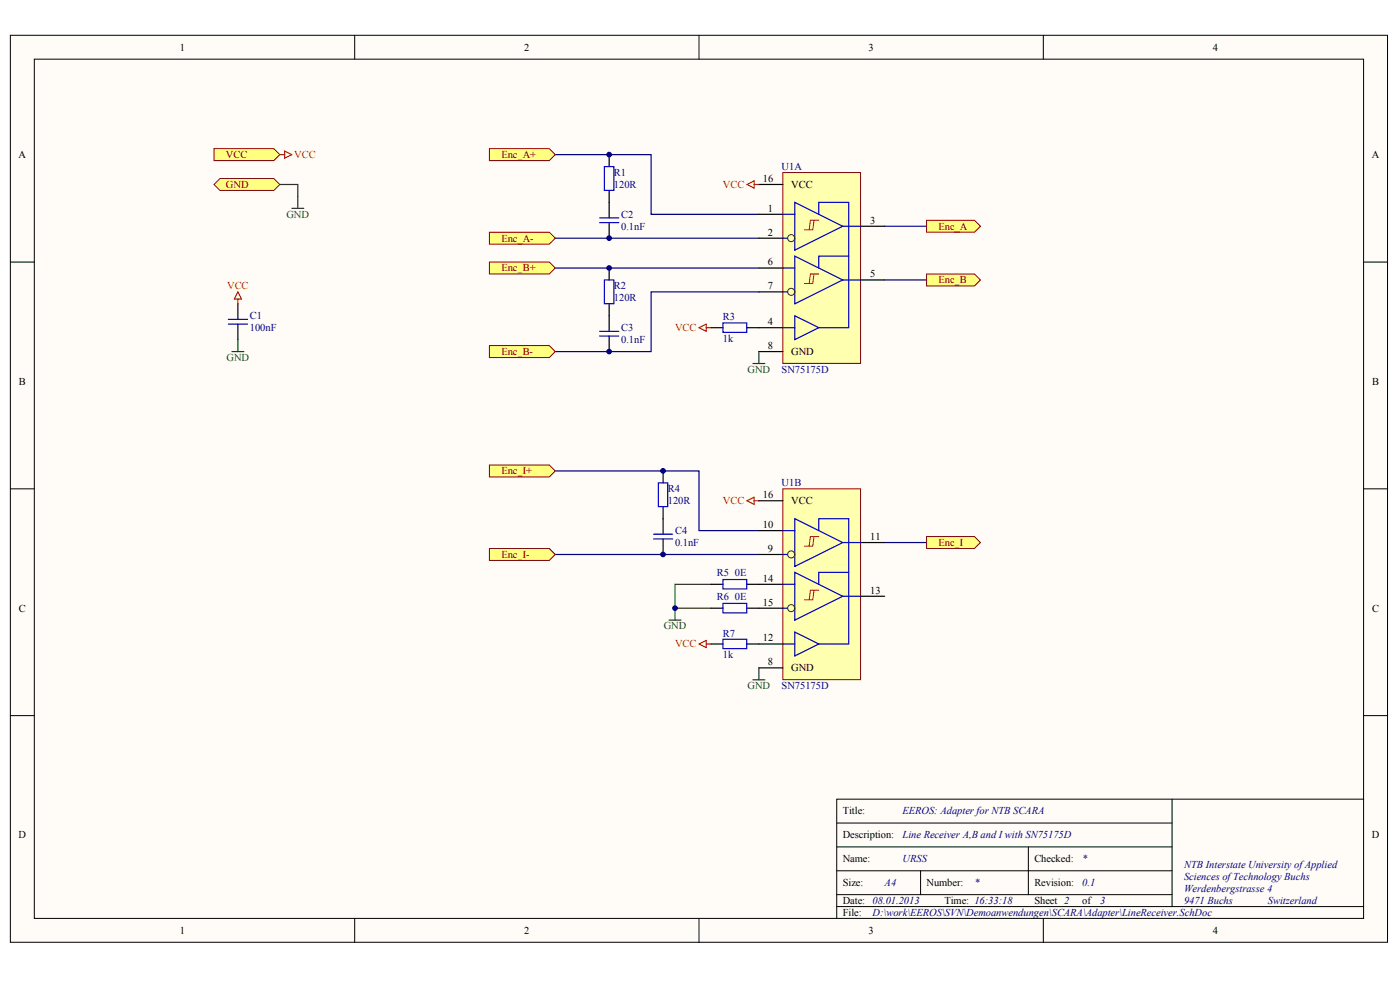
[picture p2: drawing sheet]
<svg xmlns="http://www.w3.org/2000/svg" width="288mm" height="202mm" viewBox="0 0 288 202" stroke-linecap="round" stroke-linejoin="round" font-family="sans-serif">
<defs><g id="words">
<g font-size="2.2">
<text x="37" y="10.4">1</text>
<text x="107.8" y="10.4">2</text>
<text x="178.6" y="10.4">3</text>
<text x="249.4" y="10.4">4</text>
<text x="3.8" y="32.5">A</text>
<text x="282.1" y="32.5">A</text>
<text x="156.9" y="37.4">16</text>
<text x="162.7" y="38.6">VCC</text>
<text x="157.9" y="43.5">1</text>
<text x="178.9" y="46">3</text>
<text x="157.9" y="48.4">2</text>
<text x="157.9" y="54.5">6</text>
<text x="157.9" y="59.4">7</text>
<text x="178.9" y="57">5</text>
<text x="157.9" y="66.8">4</text>
<text x="157.9" y="71.7">8</text>
<text x="162.7" y="72.9">GND</text>
<text x="3.9" y="79.1">B</text>
<text x="282.2" y="79.1">B</text>
<text x="156.9" y="102.3">16</text>
<text x="162.7" y="103.6">VCC</text>
<text x="156.9" y="108.5">10</text>
<text x="157.9" y="113.4">9</text>
<text x="178.9" y="110.9">11</text>
<text x="156.9" y="119.5">14</text>
<text x="3.9" y="125.6">C</text>
<text x="156.9" y="124.4">15</text>
<text x="178.9" y="122">13</text>
<text x="282.2" y="125.6">C</text>
<text x="156.9" y="131.8">12</text>
<text x="157.9" y="136.7">8</text>
<text x="162.7" y="137.9">GND</text>
<text x="173.3" y="167.3">Title:</text>
<text x="3.8" y="172.2">D</text>
<text x="173.3" y="172.2">Description:</text>
<text x="282.1" y="172.2">D</text>
<text x="173.3" y="177.1">Name:</text>
<text x="212.7" y="177.1">Checked:</text>
<text x="173.3" y="182">Size:</text>
<text x="173.3" y="185.7">Date:</text>
<text x="190.5" y="182">Number:</text>
<text x="194.2" y="185.7">Time: 16:33:18</text>
<text x="212.7" y="182">Revision:</text>
<text x="212.7" y="185.7">Sheet 2</text>
<text x="222.5" y="185.7">of</text>
<text x="37" y="191.8">1</text>
<text x="107.8" y="191.8">2</text>
<text x="173.3" y="188.2">File:</text>
<text x="178.6" y="191.8">3</text>
<text x="249.4" y="191.8">4</text>
</g>
<g font-size="2.2" fill="#800000">
<text x="46.5" y="32.5">VCC</text>
<text x="103.1" y="32.5">Enc_A+</text>
<text x="46.5" y="38.6">GND</text>
<text x="193" y="47.2">Enc_A</text>
<text x="103.1" y="49.6">Enc_A-</text>
<text x="103.1" y="55.8">Enc_B+</text>
<text x="193" y="58.2">Enc_B</text>
<text x="103.1" y="72.9">Enc_B-</text>
<text x="103.1" y="97.4">Enc_I+</text>
<text x="193" y="112.2">Enc_I</text>
<text x="103.1" y="114.6">Enc_I-</text>
</g>
<g font-size="2.2" fill="#f00">
<text x="60.5" y="32.5">VCC</text>
<text x="148.7" y="38.6">VCC</text>
<text x="46.7" y="59.4">VCC</text>
<text x="138.8" y="68">VCC</text>
<text x="148.7" y="103.6">VCC</text>
<text x="138.8" y="133">VCC</text>
</g>
<g font-size="2.2" fill="#000080">
<text x="160.7" y="34.9">U1A</text>
<text x="126.2" y="38.6">120R</text>
<text x="126.2" y="36.1">R1</text>
<text x="127.7" y="47.2">0.1nF</text>
<text x="127.7" y="44.7">C2</text>
<text x="126.2" y="59.4">R2</text>
<text x="51.4" y="65.6">C1</text>
<text x="126.2" y="61.9">120R</text>
<text x="148.7" y="65.8">R3</text>
<text x="51.4" y="68">100nF</text>
<text x="127.7" y="70.5">0.1nF</text>
<text x="127.7" y="68">C3</text>
<text x="148.7" y="70.2">1k</text>
<text x="160.7" y="76.6">SN75175D</text>
<text x="137.3" y="101.1">R4</text>
<text x="160.7" y="99.9">U1B</text>
<text x="137.3" y="103.6">120R</text>
<text x="138.8" y="112.2">0.1nF</text>
<text x="138.8" y="109.7">C4</text>
<text x="147.4" y="118.3">R5</text>
<text x="151.1" y="118.3">0E</text>
<text x="147.4" y="123.2">R6</text>
<text x="151.1" y="123.2">0E</text>
<text x="148.7" y="130.8">R7</text>
<text x="148.7" y="135.2">1k</text>
<text x="160.7" y="141.6">SN75175D</text>
<text x="185.6" y="167.3">EEROS: Adapter for NTB SCARA</text>
<text x="185.6" y="172.2">Line Receiver A,B and I with SN75175D</text>
<text x="185.6" y="177.1">URSS</text>
<text x="222.5" y="177.1">*</text>
<text x="243.5" y="178.4">NTB Interstate University of Applied</text>
<text x="179.4" y="185.7">08.01.2013</text>
<text x="181.9" y="182">A4</text>
<text x="200.4" y="182">*</text>
<text x="222.5" y="182">0.1</text>
<text x="226.2" y="185.7">3</text>
<text x="243.5" y="183.3">Werdenbergstrasse 4</text>
<text x="243.5" y="185.7">9471 Buchs</text>
<text x="243.5" y="180.8">Sciences of Technology Buchs</text>
<text x="260.7" y="185.7">Switzerland</text>
<text x="179.4" y="188.2">D:\work\EEROS\SVN\Demoanwendungen\SCARA\Adapter\LineReceiver.SchDoc</text>
</g>
<g font-size="2.2" fill="#008000">
<text x="58.9" y="44.7">GND</text>
<text x="46.6" y="74.1">GND</text>
<text x="153.7" y="76.6">GND</text>
<text x="136.5" y="129.3">GND</text>
<text x="153.7" y="141.6">GND</text>
</g>
</g></defs>
<g fill="#fffcf8" stroke="#000" stroke-width=".21">
<path d="M2.1 7.2h283.2v186.4h-283.2z"/>
<path d="M7.1 12.2h273.3v176.5h-273.3z"/>
</g>
<g fill="none" stroke="#000" stroke-width=".21">
<path d="M72.9 7.2v5M143.7 7.2v5M214.5 7.2v5M2.1 53.8h5M280.4 53.8h4.9M2.1 100.4h5M280.4 100.4h4.9M2.1 147h5M280.4 147h4.9M172 178.9h69M172 169.1h69M172 174h69"/>
<path d="M189.3 178.9v4.9M211.5 174v9.8M241 164.2v22M280.4 164.2h-108.4v24.5M72.9 188.7v4.9M143.7 188.7v4.9M172 186.2h108.4M172 183.8h69M214.5 188.7v4.9"/>
</g>
<path d="M114.2 31.8h19.7v12.2h22.1M114.2 48.9h41.8M114.2 55.1h41.8M156 60h-22.1v12.2h-19.7M181.9 57.5h8.6M181.9 46.5h8.6M114.2 96.7h29.5v12.3h12.3M114.2 113.9h41.8M181.9 111.5h8.6" fill="none" stroke="#000080" stroke-width=".25"/>
<g fill="#ffff80" stroke="#800000" stroke-width=".21">
<path d="M100.6 30.5h12.3l1.3 1.3-1.3 1.2h-12.3z" fill-rule="evenodd"/>
<path d="M100.6 47.7h12.3l1.3 1.2-1.3 1.3h-12.3z" fill-rule="evenodd"/>
<path d="M100.6 71h12.3l1.3 1.2-1.3 1.3h-12.3z" fill-rule="evenodd"/>
<path d="M100.6 53.8h12.3l1.3 1.3-1.3 1.2h-12.3z" fill-rule="evenodd"/>
<path d="M100.6 95.5h12.3l1.3 1.2-1.3 1.3h-12.3z" fill-rule="evenodd"/>
<path d="M100.6 112.7h12.3l1.3 1.2-1.3 1.2h-12.3z" fill-rule="evenodd"/>
<path d="M190.5 45.3h9.9l1.2 1.2-1.2 1.2h-9.9z" fill-rule="evenodd"/>
<path d="M190.5 56.3h9.9l1.2 1.2-1.2 1.2h-9.9z" fill-rule="evenodd"/>
<path d="M190.5 110.2h9.9l1.2 1.3-1.2 1.2h-9.9z" fill-rule="evenodd"/>
<path d="M44 30.5h12.3l1.2 1.3-1.2 1.2h-12.3z" fill-rule="evenodd"/>
<path d="M44 37.9l1.2-1.2h11.1l1.2 1.2-1.2 1.2h-11.1z" fill-rule="evenodd"/>
</g>
<path d="M57.5 31.8h1M58.5 31l1.5 .8-1.5 .7zM153.6 37.9l1.5-.7v1.4zM155.1 37.9h.9M48.9 60l.8 1.4h-1.5zM48.9 61.4v1M143.7 67.3l1.5-.7v1.5zM145.2 67.3h1M153.6 102.9l1.5-.8v1.5zM155.1 102.9h.9M143.7 132.3l1.5-.7v1.4zM145.2 132.3h1" fill="none" stroke="#f00" stroke-width=".25"/>
<path d="M57.5 37.9h3.7v4.9M60 42.8h2.5M47.7 72.2h2.5M48.9 69.8v2.4M154.8 74.7h2.5M156 72.2v2.5M137.6 127.4h2.4M138.8 124.9v2.5M138.8 124.9h7.4M146.2 120h-7.4v4.9M154.8 139.7h2.5M156 137.2v2.5" fill="none" stroke="#008000" stroke-width=".25"/>
<g fill="none" stroke="#000" stroke-width=".25">
<path d="M125.3 31.8v2.4M125.3 39.1v2.5M125.3 55.1v2.4M125.3 62.4v2.5M146.2 67.3h2.5M153.6 67.3h2.4M136.3 96.7v2.5M136.3 104.1v2.5M146.2 120h2.5M146.2 124.9h2.5M146.2 132.3h2.5M153.6 120h2.4"/>
<path d="M153.6 124.9h2.4M153.6 132.3h2.4"/>
</g>
<path d="M124.3 34.2h1.9v4.9h-1.9zM124.3 57.5h1.9v4.9h-1.9zM148.7 66.3h4.9v2h-4.9zM135.4 99.2h1.9v4.9h-1.9zM148.7 119.1h4.9v1.9h-4.9zM148.7 124h4.9v1.9h-4.9zM148.7 131.3h4.9v2h-4.9z" fill="none" stroke="#00f" stroke-width=".25"/>
<path d="M161 35.4h15.9v39.3h-15.9z" fill="#ffffb0" stroke="#800000" stroke-width=".21"/>
<path d="M156 37.9h5M156 44h5M156 48.9h5M156 55.1h5M156 60h5M177 46.5h4.9M177 57.5h4.9M156 67.3h5M156 72.2h5" fill="none" stroke="#000" stroke-width=".25"/>
<path d="M161 44h2.4M161 48.9h1M161 55.1h2.4M161 60h1M163.4 41.6l9.9 4.9-9.9 4.9zM163.4 52.6l9.9 4.9-9.9 4.9zM168.4 44v-2.4h6.1v25.7h-6.1M173.3 46.5h3.7M173.3 57.5h3.7M174.5 52.6h-6.1v2.5M161 67.3h2.4M163.4 64.9l5 2.4-5 2.5z" fill="none" stroke="#0000bf" stroke-width=".25"/>
<path d="M167.4 45.3l-.3 1.9h-1.7M167.4 56.3l-.3 1.9h-1.7M168.4 45.3h-1.8l-.2 1.9M168.4 56.3h-1.8l-.2 1.9" fill="none" stroke="#f00" stroke-width=".21"/>
<g fill="none" stroke="#2b2a29" stroke-width=".21">
<circle cx="162.7" cy="48.9" r=".73"/>
<circle cx="162.7" cy="60" r=".73"/>
</g>
<path d="M161 100.4h15.9v39.2h-15.9z" fill="#ffffb0" stroke="#800000" stroke-width=".21"/>
<g fill="none" stroke="#000" stroke-width=".25">
<path d="M125.3 41.6v3.2M125.3 45.7v3.2M48.9 62.4v3.2M48.9 66.6v3.2M125.3 64.9v3.2M125.3 69v3.2M136.3 106.6v3.1M136.3 110.7v3.2M156 113.9h5M156 109h5M156 102.9h5M177 111.5h4.9"/>
<path d="M156 137.2h5M156 132.3h5M156 120h5M156 124.9h5M177 122.5h4.9"/>
</g>
<path d="M161 109h2.4M161 113.9h1M163.4 106.6l9.9 4.9-9.9 4.9zM163.4 117.6l9.9 4.9-9.9 4.9zM168.4 109v-2.4h6.1v25.7h-6.1M173.3 111.5h3.7M174.5 117.6h-6.1v2.4M161 120h2.4M161 124.9h1M161 132.3h2.4M163.4 129.8l5 2.5-5 2.4zM173.3 122.5h3.7" fill="none" stroke="#0000bf" stroke-width=".25"/>
<path d="M167.4 110.2l-.3 2h-1.7M168.4 110.2h-1.8l-.2 2M167.4 121.3l-.3 1.9h-1.7M168.4 121.3h-1.8l-.2 1.9" fill="none" stroke="#f00" stroke-width=".21"/>
<g fill="none" stroke="#2b2a29" stroke-width=".21">
<circle cx="162.7" cy="113.9" r=".73"/>
<circle cx="162.7" cy="124.9" r=".73"/>
</g>
<path d="M123.3 44.8h3.9M123.3 45.7h3.9M46.9 65.6h4M46.9 66.6h4M123.3 68.1h3.9M123.3 69h3.9M134.4 109.7h3.9M134.4 110.7h3.9" fill="none" stroke="#00f" stroke-width=".25"/>
<g fill="#000080" stroke="#000080" stroke-width=".21">
<circle cx="125.2" cy="72.2" r=".48"/>
<circle cx="125.2" cy="55" r=".48"/>
<circle cx="125.2" cy="48.9" r=".48"/>
<circle cx="125.2" cy="31.8" r=".48"/>
<circle cx="136.3" cy="113.9" r=".48"/>
<circle cx="136.3" cy="96.7" r=".48"/>
<circle cx="138.8" cy="124.9" r=".48"/>
</g>
<use href="#words"/>
</svg>
